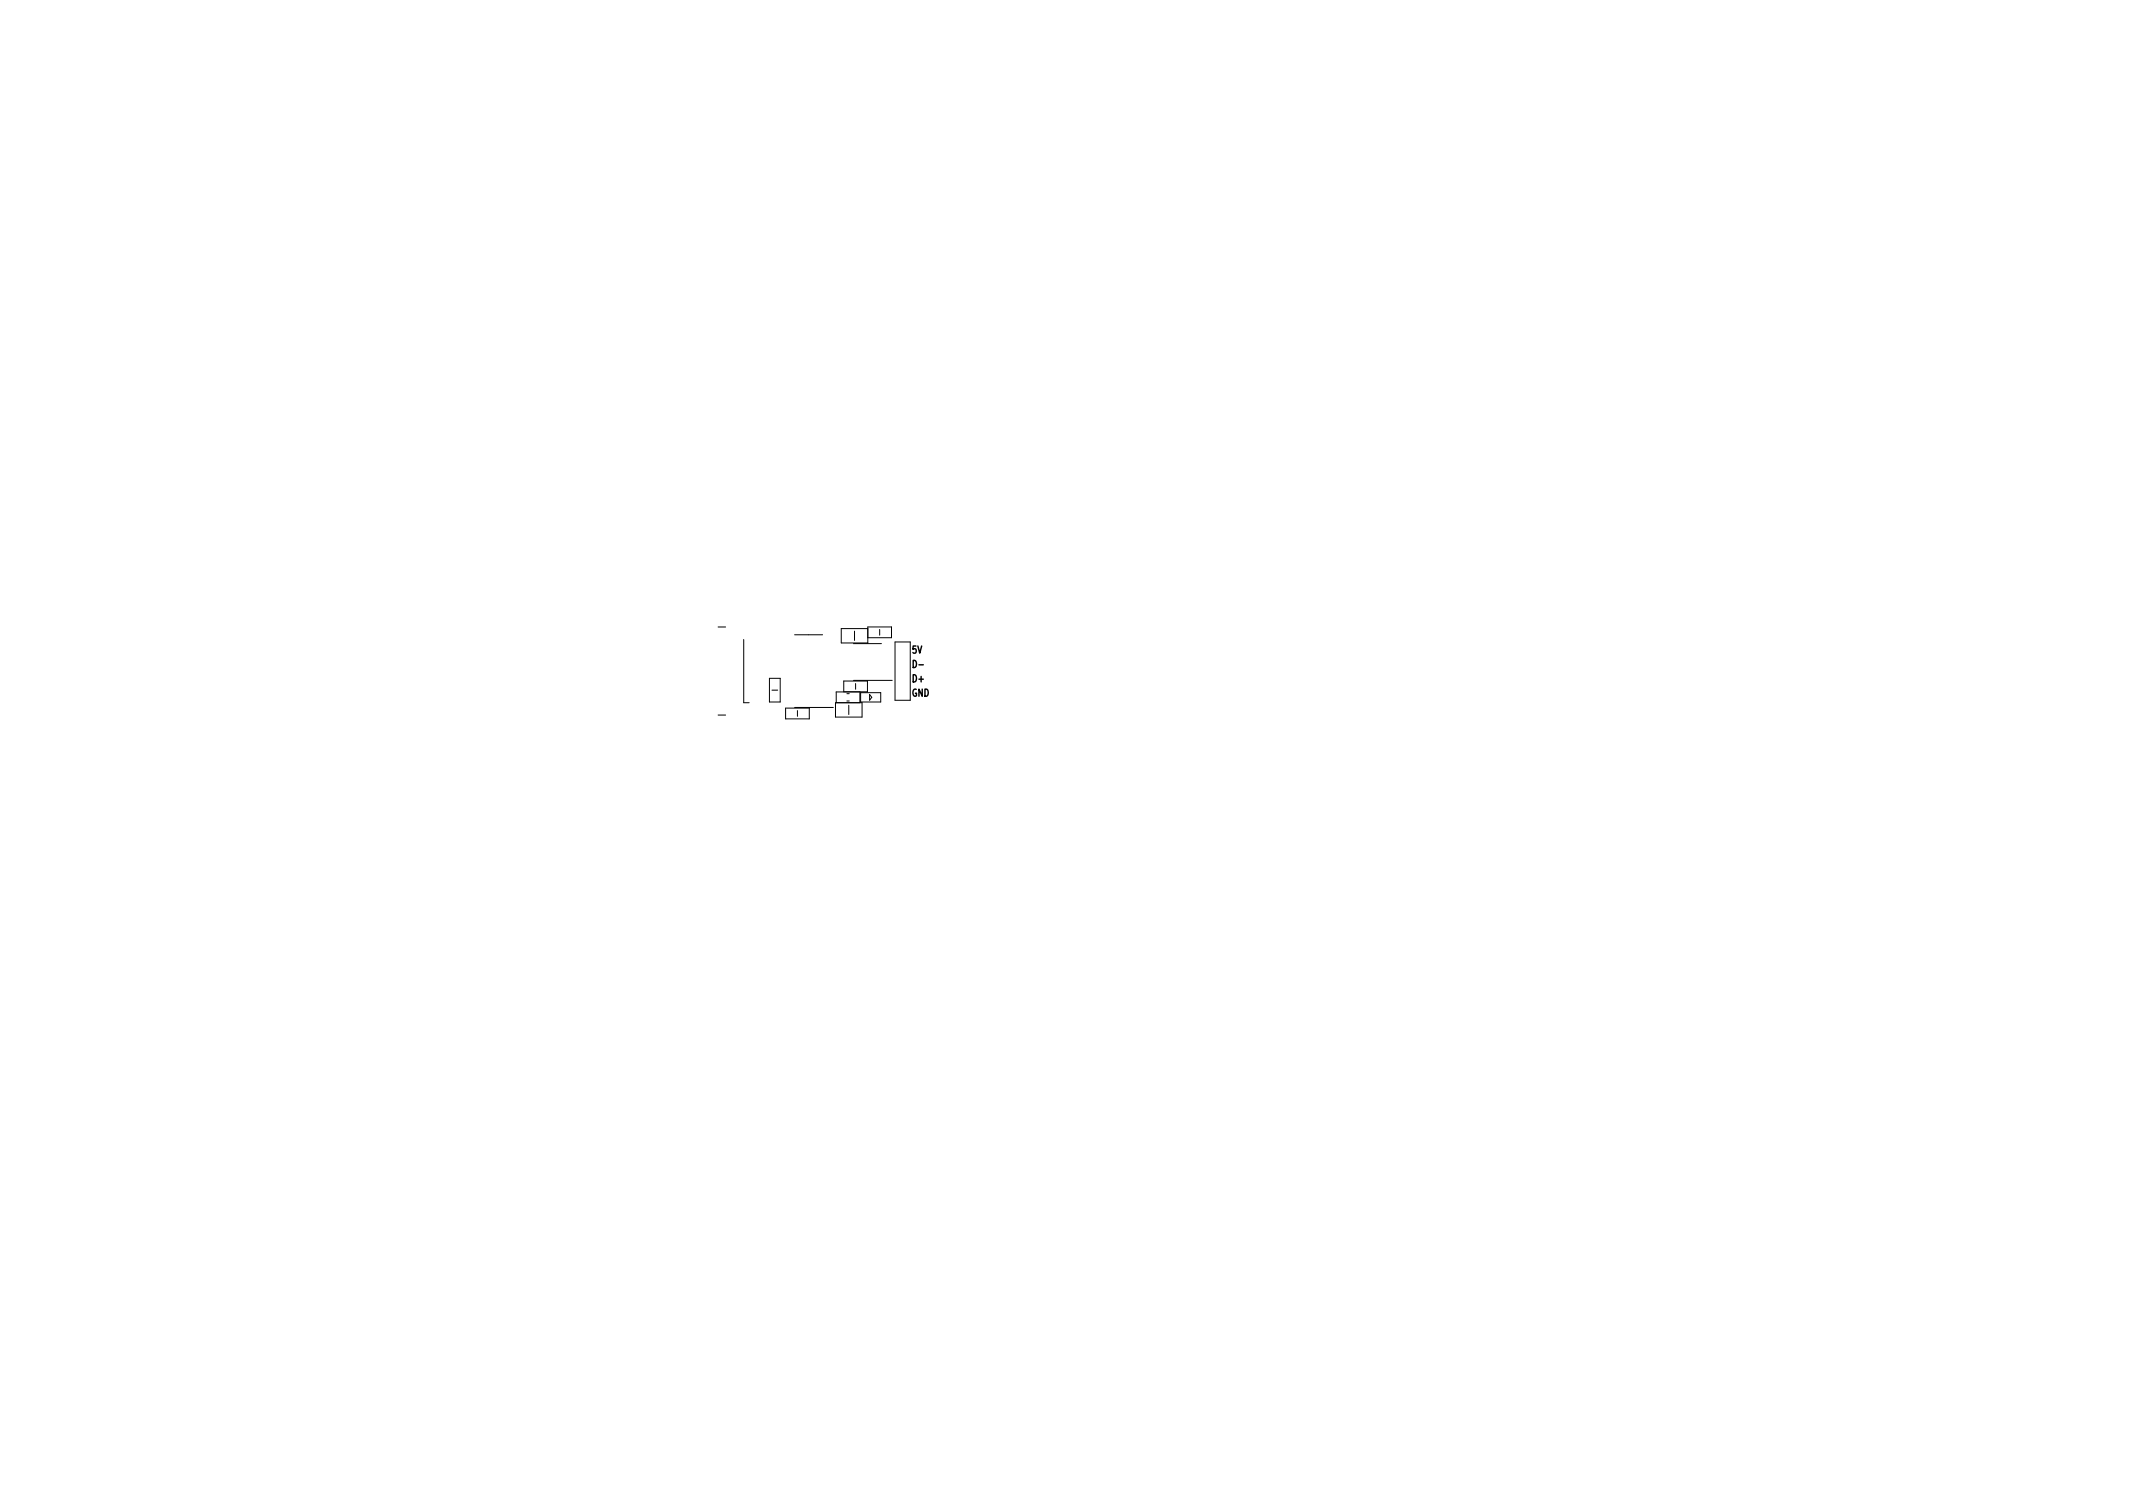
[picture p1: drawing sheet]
<svg xmlns="http://www.w3.org/2000/svg" width="297mm" height="210mm" viewBox="0 0 297 210" stroke-linecap="round" stroke-linejoin="round" font-family="sans-serif">
<defs><g id="words">
<g font-size="1.4">
<text x="126.8" y="95">D+</text>
<text x="126.8" y="91">5V</text>
<text x="126.8" y="97">GND</text>
</g>
</g></defs>
<path d="M127.2 92a.53 .53 0 0 1 .5 .3 .53 .53 0 0 1-.2 .6l-.3 .1zM128 92.6h.6" fill="none" stroke="#000" stroke-width=".2"/>
<g fill="none" stroke="#000" stroke-width=".14">
<path d="M100 99.6h1.1M100 87.3h1.1M103.6 89v8.8h.7M107.1 94.4h1.6v3.3h-1.6zM107.5 96.1h.8M109.4 98.6h3.3v1.5h-3.3zM110.7 98.5h5.4M110.7 88.4h3.8M111.1 98.9v.8M116.4 97.8h3.7v2h-3.7zM117.5 96.3v-1.5h3.3v1.5h-4.3v1.5M117.9 97.6h.4"/>
<path d="M117.9 96.6h.4M118.2 98.2v1.3M118.8 94.7h5.4M118.8 89.6h4M119 87.9v1.3M119.1 95.2v.8M119.8 96.3v1.5M119.8 96.4h2.8v1.3h-2.8zM120.8 87.5h-3.7v2h3.7v-2.2h3.4v1.5h-3.4M121.1 96.7l.3 .4-.3 .4zM122.5 87.6v.8M124.6 89.4h2.2v8.1h-2.2z"/>
</g>
<use href="#words"/>
</svg>
